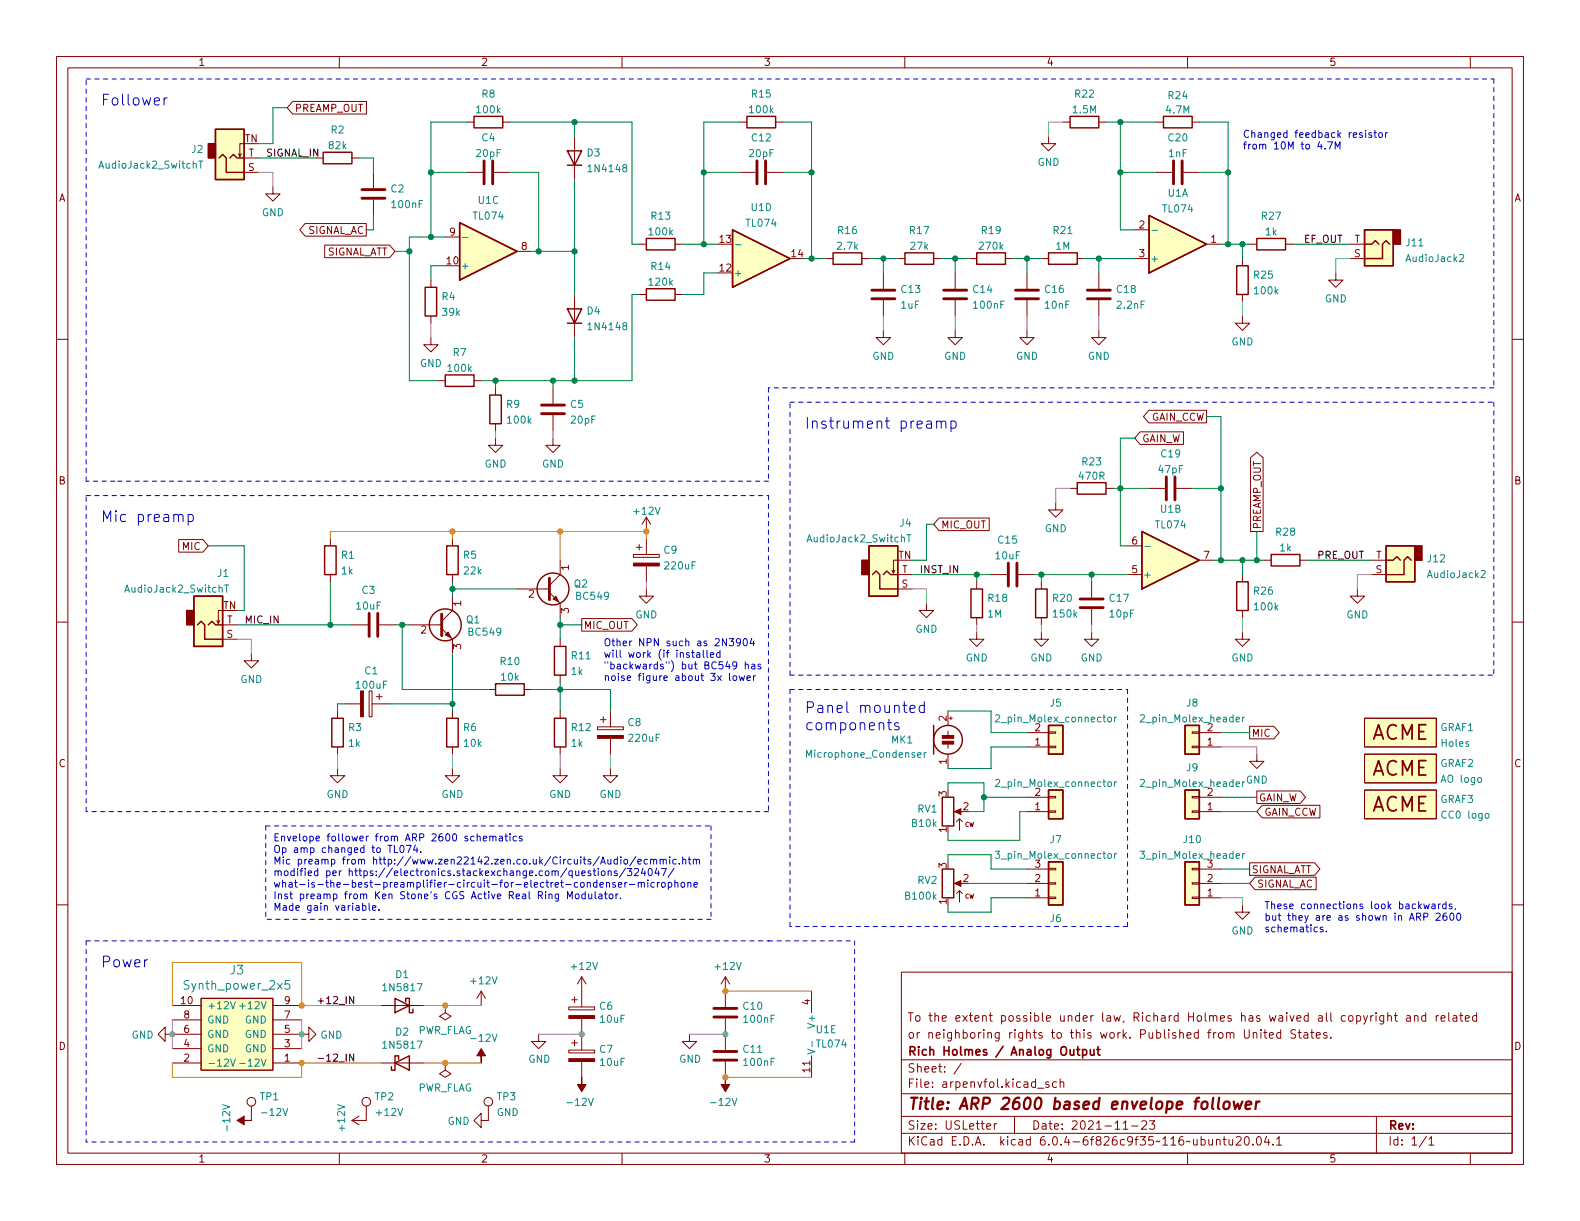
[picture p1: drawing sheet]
<svg xmlns="http://www.w3.org/2000/svg" width="279mm" height="216mm" viewBox="0 0 279 216" stroke-linecap="round" stroke-linejoin="round" font-family="sans-serif">
<defs><g id="words">
<g font-size="3.5" fill="#840000">
<text x="242.4" y="130.8">ACME</text>
<text x="242.4" y="137.2">ACME</text>
<text x="242.4" y="143.5">ACME</text>
</g>
<text font-size="2.8" fill="#840000" x="160.4" y="196.2">Title: ARP 2600 based envelope follower</text>
<g font-size="2.7" fill="#0000c2">
<text x="17.8" y="18.7">Follower</text>
<text x="142.2" y="75.8">Instrument preamp</text>
<text x="17.8" y="92.3">Mic preamp</text>
<text x="142.2" y="126.1">Panel mounted</text>
<text x="142.2" y="129.1">components</text>
<text x="17.8" y="171.1">Power</text>
</g>
<g font-size="2.1" fill="#008484">
<text x="40.7" y="172.3">J3</text>
<text x="32.9" y="175">Synth_power_2x5</text>
</g>
<g font-size="2.1" fill="#840000">
<text x="160.4" y="183.6">or neighboring rights to this work. Published from United States.</text>
<text x="160.4" y="180.6">To the extent possible under law, Richard Holmes has waived all copyright and related</text>
<text x="160.4" y="189.7">Sheet: /</text>
<text x="160.4" y="186.7">Rich Holmes / Analog Output</text>
<text x="160.4" y="192.4">File: arpenvfol.kicad_sch</text>
<text x="160.4" y="202.5">KiCad E.D.A. kicad 6.0.4-6f826c9f35~116~ubuntu20.04.1</text>
<text x="160.4" y="199.7">Size: USLetter</text>
<text x="182.4" y="199.7">Date: 2021-11-23</text>
<text x="245.4" y="199.7">Rev:</text>
<text x="245.4" y="202.5">Id: 1/1</text>
</g>
<g font-size="1.8" fill="#840000">
<text x="35" y="11.6">1</text>
<text x="85" y="11.6">2</text>
<text x="135" y="11.6">3</text>
<text x="185" y="11.6">4</text>
<text x="235" y="11.6">5</text>
<text x="52.1" y="19.8">PREAMP_OUT</text>
<text x="43.3" y="25.1">TN</text>
<text x="43.9" y="27.7">T</text>
<text x="10.3" y="35.6">A</text>
<text x="43.9" y="30.2">S</text>
<text x="267.7" y="35.6">A</text>
<text x="54.2" y="41.4">SIGNAL_AC</text>
<text x="79.5" y="41.7">9</text>
<text x="201.4" y="40.4">2</text>
<text x="57.5" y="45.2">SIGNAL_ATT</text>
<text x="79" y="46.7">10</text>
<text x="92.2" y="44.2">8</text>
<text x="127.3" y="42.9">13</text>
<text x="140" y="45.5">14</text>
<text x="201.4" y="45.5">3</text>
<text x="214.1" y="42.9">1</text>
<text x="239.4" y="45.5">S</text>
<text x="239.5" y="42.9">T</text>
<text x="127.3" y="48">12</text>
<text x="203.4" y="74.4">GAIN_CCW</text>
<text x="201.9" y="78.2">GAIN_W</text>
<text x="10.3" y="85.7">B</text>
<text x="267.7" y="85.7">B</text>
<text x="166.4" y="93.4">MIC_OUT</text>
<text x="223" y="93.7" transform="rotate(-90 223 93.7)">PREAMP_OUT</text>
<text x="32.3" y="97.2">MIC</text>
<text x="100.6" y="100.8" transform="rotate(-90 100.6 100.8)">1</text>
<text x="158.8" y="98.8">TN</text>
<text x="159.5" y="101.3">T</text>
<text x="200.2" y="101.3">5</text>
<text x="200.2" y="96.3">6</text>
<text x="212.9" y="98.8">7</text>
<text x="243.3" y="101.3">S</text>
<text x="243.3" y="98.8">T</text>
<text x="39.5" y="107.7">TN</text>
<text x="81.5" y="107.2" transform="rotate(-90 81.5 107.2)">1</text>
<text x="93.5" y="105.7">2</text>
<text x="159.4" y="103.9">S</text>
<text x="40.1" y="112.8">S</text>
<text x="40.1" y="110.2">T</text>
<text x="74.4" y="112">2</text>
<text x="100.6" y="108.4" transform="rotate(-90 100.6 108.4)">3</text>
<text x="103.2" y="111.2">MIC_OUT</text>
<text x="81.5" y="114.8" transform="rotate(-90 81.5 114.8)">3</text>
<text x="167.4" y="127.5" transform="rotate(-90 167.4 127.5)">2</text>
<text x="183" y="131.8">1</text>
<text x="183" y="129.3">2</text>
<text x="213.5" y="131.8">1</text>
<text x="213.5" y="129.3">2</text>
<text x="221.3" y="130.3">MIC</text>
<text x="10.3" y="135.6">C</text>
<text x="167.4" y="135.1" transform="rotate(-90 167.4 135.1)">1</text>
<text x="267.7" y="135.6">C</text>
<text x="167.4" y="140.8" transform="rotate(-90 167.4 140.8)">3</text>
<text x="170.3" y="143.3">2</text>
<text x="183" y="143.3">1</text>
<text x="183" y="140.7">2</text>
<text x="213.5" y="143.3">1</text>
<text x="213.5" y="140.7">2</text>
<text x="222.6" y="141.7">GAIN_W</text>
<text x="167.4" y="147.2" transform="rotate(-90 167.4 147.2)">1</text>
<text x="223.5" y="144.2">GAIN_CCW</text>
<text x="167.4" y="153.5" transform="rotate(-90 167.4 153.5)">3</text>
<text x="170.3" y="156">2</text>
<text x="183" y="156">2</text>
<text x="183" y="153.4">3</text>
<text x="213.5" y="156">2</text>
<text x="213.5" y="153.4">3</text>
<text x="221.3" y="154.4">SIGNAL_ATT</text>
<text x="167.4" y="159.9" transform="rotate(-90 167.4 159.9)">1</text>
<text x="183" y="158.5">1</text>
<text x="213.5" y="158.5">1</text>
<text x="222.2" y="156.9">SIGNAL_AC</text>
<text x="32" y="177.5">10</text>
<text x="50.3" y="177.5">9</text>
<text x="143.3" y="177.7" transform="rotate(-90 143.3 177.7)">4</text>
<text x="10.3" y="185.7">D</text>
<text x="32.5" y="185.2">4</text>
<text x="32.5" y="182.6">6</text>
<text x="32.5" y="180.1">8</text>
<text x="50.3" y="185.2">3</text>
<text x="50.3" y="182.6">5</text>
<text x="50.3" y="180.1">7</text>
<text x="267.7" y="185.7">D</text>
<text x="32.5" y="187.7">2</text>
<text x="50.3" y="187.7">1</text>
<text x="143.3" y="189.6" transform="rotate(-90 143.3 189.6)">11</text>
<text x="35" y="205.6">1</text>
<text x="85" y="205.6">2</text>
<text x="135" y="205.6">3</text>
<text x="185" y="205.6">4</text>
<text x="235" y="205.6">5</text>
</g>
<g font-size="1.8" fill="#008484">
<text x="85.2" y="17.2">R8</text>
<text x="133" y="17.2">R15</text>
<text x="190.1" y="17.2">R22</text>
<text x="206.7" y="17.5">R24</text>
<text x="58.6" y="23.6">R2</text>
<text x="84.4" y="20">100k</text>
<text x="132.7" y="20">100k</text>
<text x="189.8" y="20">1.5M</text>
<text x="206.3" y="20">4.7M</text>
<text x="17.8" y="29.8">AudioJack2_SwitchT</text>
<text x="33.9" y="27">J2</text>
<text x="58.2" y="26.4">82k</text>
<text x="84.3" y="27.8">20pF</text>
<text x="85.2" y="25">C4</text>
<text x="103.8" y="27.7">D3</text>
<text x="132.6" y="27.8">20pF</text>
<text x="133" y="25">C12</text>
<text x="183.5" y="29.3">GND</text>
<text x="206.7" y="25">C20</text>
<text x="206.7" y="27.8">1nF</text>
<text x="69.1" y="34">C2</text>
<text x="104.3" y="30.4">1N4148</text>
<text x="206.5" y="34.8">U1A</text>
<text x="46.3" y="38.2">GND</text>
<text x="69.4" y="36.8">100nF</text>
<text x="83.8" y="38.8">TL074</text>
<text x="84.6" y="36">U1C</text>
<text x="114.9" y="41.6">100k</text>
<text x="115.2" y="38.8">R13</text>
<text x="132.1" y="40.1">TL074</text>
<text x="132.9" y="37.3">U1D</text>
<text x="148.2" y="41.4">R16</text>
<text x="160.9" y="41.4">R17</text>
<text x="173.6" y="41.4">R19</text>
<text x="186.3" y="41.4">R21</text>
<text x="205.7" y="37.5">TL074</text>
<text x="223.2" y="38.8">R27</text>
<text x="223.8" y="41.6">1k</text>
<text x="81.4" y="47.6">+</text>
<text x="115.2" y="47.7">R14</text>
<text x="148.1" y="44.1">2.7k</text>
<text x="161.1" y="44.1">27k</text>
<text x="173.3" y="44.1">270k</text>
<text x="186.7" y="44.1">1M</text>
<text x="203.3" y="46.4">+</text>
<text x="248.7" y="43.5">J11</text>
<text x="248.8" y="46.3">AudioJack2</text>
<text x="78.2" y="53.1">R4</text>
<text x="114.9" y="50.5">120k</text>
<text x="129.7" y="48.9">+</text>
<text x="159.4" y="51.8">C13</text>
<text x="172.1" y="51.8">C14</text>
<text x="184.8" y="51.8">C16</text>
<text x="197.5" y="51.8">C18</text>
<text x="221.8" y="49.3">R25</text>
<text x="221.9" y="52">100k</text>
<text x="234.3" y="53.5">GND</text>
<text x="78.3" y="55.8">39k</text>
<text x="103.8" y="55.6">D4</text>
<text x="104.3" y="58.4">1N4148</text>
<text x="159.4" y="54.6">1uF</text>
<text x="172.3" y="54.6">100nF</text>
<text x="184.9" y="54.6">10nF</text>
<text x="197.6" y="54.6">2.2nF</text>
<text x="74.2" y="64.9">GND</text>
<text x="79.3" y="65.7">100k</text>
<text x="80.1" y="63">R7</text>
<text x="154.2" y="63.6">GND</text>
<text x="166.9" y="63.6">GND</text>
<text x="179.6" y="63.6">GND</text>
<text x="192.3" y="63.6">GND</text>
<text x="217.7" y="61.1">GND</text>
<text x="89.6" y="72.1">R9</text>
<text x="89.8" y="74.9">100k</text>
<text x="100.9" y="72.1">C5</text>
<text x="101.1" y="74.9">20pF</text>
<text x="85.7" y="82.7">GND</text>
<text x="95.8" y="82.7">GND</text>
<text x="191.4" y="82.3">R23</text>
<text x="204.9" y="83.6">47pF</text>
<text x="205.4" y="80.9">C19</text>
<text x="190.9" y="84.8">470R</text>
<text x="112.2" y="91">+12V</text>
<text x="143.1" y="95.9">AudioJack2_SwitchT</text>
<text x="159.1" y="93.1">J4</text>
<text x="184.7" y="94.1">GND</text>
<text x="204.5" y="93.4">TL074</text>
<text x="205.2" y="90.6">U1B</text>
<text x="225.7" y="94.7">R28</text>
<text x="38.5" y="102">J1</text>
<text x="60.4" y="98.8">R1</text>
<text x="60.4" y="101.6">1k</text>
<text x="82" y="98.8">R5</text>
<text x="82.1" y="101.6">22k</text>
<text x="117.4" y="97.9">C9</text>
<text x="117.7" y="100.7">220uF</text>
<text x="176.1" y="98.9">10uF</text>
<text x="176.6" y="96.1">C15</text>
<text x="226.3" y="97.5">1k</text>
<text x="252.5" y="99.4">J12</text>
<text x="22.4" y="104.8">AudioJack2_SwitchT</text>
<text x="63.1" y="107.8">10uF</text>
<text x="64" y="105">C3</text>
<text x="101.5" y="103.9">Q2</text>
<text x="102" y="106">BC549</text>
<text x="174.8" y="106.4">R18</text>
<text x="186.2" y="106.4">R20</text>
<text x="196.3" y="106.4">C17</text>
<text x="202.1" y="102.2">+</text>
<text x="221.8" y="105.1">R26</text>
<text x="221.9" y="107.9">100k</text>
<text x="252.6" y="102.2">AudioJack2</text>
<text x="82.5" y="110.2">Q1</text>
<text x="83" y="112.4">BC549</text>
<text x="112.3" y="109.3">GND</text>
<text x="161.9" y="111.9">GND</text>
<text x="174.7" y="109.2">1M</text>
<text x="186.4" y="109.2">150k</text>
<text x="196.3" y="109.2">10pF</text>
<text x="238.1" y="109.3">GND</text>
<text x="64.5" y="119.2">C1</text>
<text x="88.5" y="117.6">R10</text>
<text x="101.1" y="119.3">1k</text>
<text x="101.1" y="116.6">R11</text>
<text x="170.8" y="117">GND</text>
<text x="182.2" y="117">GND</text>
<text x="191.1" y="117">GND</text>
<text x="217.7" y="117">GND</text>
<text x="42.5" y="120.8">GND</text>
<text x="63.1" y="121.8">100uF</text>
<text x="88.7" y="120.3">10k</text>
<text x="185.7" y="124.9">J5</text>
<text x="209.8" y="124.9">J8</text>
<text x="61.7" y="129.3">R3</text>
<text x="82" y="129.3">R6</text>
<text x="101.1" y="129.3">R12</text>
<text x="111.1" y="128.4">C8</text>
<text x="111.3" y="131.2">220uF</text>
<text x="157.7" y="131.4">MK1</text>
<text x="176.6" y="127.7">2_pin_Molex_connector</text>
<text x="202.1" y="127.7">2_pin_Molex_header</text>
<text x="254.7" y="129.3">GRAF1</text>
<text x="61.7" y="132">1k</text>
<text x="82.1" y="132">10k</text>
<text x="101.1" y="132">1k</text>
<text x="143" y="134">Microphone_Condenser</text>
<text x="209.8" y="136.4">J9</text>
<text x="254.7" y="135.6">GRAF2</text>
<text x="254.9" y="132">Holes</text>
<text x="57.7" y="141.1">GND</text>
<text x="78" y="141.1">GND</text>
<text x="97.1" y="141.1">GND</text>
<text x="106" y="141.1">GND</text>
<text x="162.3" y="143.7">RV1</text>
<text x="176.6" y="139.1">2_pin_Molex_connector</text>
<text x="202.1" y="139.1">2_pin_Molex_header</text>
<text x="220.3" y="138.5">GND</text>
<text x="254.7" y="142">GRAF3</text>
<text x="255" y="138.4">AO logo</text>
<text x="161.3" y="146.2">B10k</text>
<text x="185.7" y="149.1">J7</text>
<text x="209.3" y="149.1">J10</text>
<text x="255.2" y="144.7">CC0 logo</text>
<text x="176.6" y="151.8">3_pin_Molex_connector</text>
<text x="202.1" y="151.8">3_pin_Molex_header</text>
<text x="160.2" y="159.1">B100k</text>
<text x="162.3" y="156.3">RV2</text>
<text x="185.7" y="163">J6</text>
<text x="217.7" y="165.2">GND</text>
<text x="70" y="172.9">D1</text>
<text x="101.2" y="171.5">+12V</text>
<text x="126.6" y="171.5">+12V</text>
<text x="36.6" y="178.4">+12V</text>
<text x="43.1" y="178.4">+12V</text>
<text x="68" y="175.3">1N5817</text>
<text x="83.4" y="174">+12V</text>
<text x="106.1" y="178.5">C6</text>
<text x="131.5" y="178.5">C10</text>
<text x="23.2" y="183.6">GND</text>
<text x="36.6" y="183.5">GND</text>
<text x="36.6" y="181">GND</text>
<text x="43.3" y="183.5">GND</text>
<text x="43.3" y="181">GND</text>
<text x="56.6" y="183.6">GND</text>
<text x="68" y="185.4">1N5817</text>
<text x="70" y="183.1">D2</text>
<text x="73.8" y="182.8">PWR_FLAG</text>
<text x="83.6" y="184.2">-12V</text>
<text x="106.2" y="180.8">10uF</text>
<text x="131.6" y="180.8">100nF</text>
<text x="144.1" y="181.4" transform="rotate(-90 144.1 181.4)">V+</text>
<text x="144.3" y="182.7">U1E</text>
<text x="144.5" y="185.2">TL074</text>
<text x="36.6" y="188.6">-12V</text>
<text x="36.6" y="186.1">GND</text>
<text x="43.3" y="186.1">GND</text>
<text x="43.5" y="188.6">-12V</text>
<text x="93.4" y="187.9">GND</text>
<text x="106.1" y="186.2">C7</text>
<text x="106.2" y="188.5">10uF</text>
<text x="120.1" y="187.9">GND</text>
<text x="131.5" y="186.2">C11</text>
<text x="131.6" y="188.5">100nF</text>
<text x="46" y="194.5">TP1</text>
<text x="46.6" y="197.3">-12V</text>
<text x="66.3" y="194.5">TP2</text>
<text x="66.7" y="197.3">+12V</text>
<text x="73.8" y="193">PWR_FLAG</text>
<text x="87.8" y="197.3">GND</text>
<text x="87.9" y="194.5">TP3</text>
<text x="100.6" y="195.5">-12V</text>
<text x="126" y="195.5">-12V</text>
<text x="40.7" y="199.6" transform="rotate(-90 40.7 199.6)">-12V</text>
<text x="61" y="199.8" transform="rotate(-90 61 199.8)">+12V</text>
<text x="79.1" y="198.9">GND</text>
</g>
<g font-size="1.8">
<text x="47" y="27.7">SIGNAL_IN</text>
<text x="230.5" y="42.9">EF_OUT</text>
<text x="162.6" y="101.3">INST_IN</text>
<text x="232.9" y="98.8">PRE_OUT</text>
<text x="43.2" y="110.2">MIC_IN</text>
<text x="55.9" y="177.5">+12_IN</text>
<text x="55.9" y="187.7">-12_IN</text>
</g>
<g font-size="1.8" fill="#0000c2">
<text x="219.7" y="24.4">Changed feedback resistor</text>
<text x="219.7" y="26.4">from 10M to 4.7M</text>
<text x="106.7" y="114.3">Other NPN such as 2N3904</text>
<text x="106.7" y="116.3">will work (if installed</text>
<text x="106.7" y="118.3">&quot;backwards&quot;) but BC549 has</text>
<text x="106.7" y="120.4">noise figure about 3x lower</text>
<text x="48.3" y="148.8">Envelope follower from ARP 2600 schematics</text>
<text x="48.3" y="150.8">Op amp changed to TL074.</text>
<text x="48.3" y="152.9">Mic preamp from http://www.zen22142.zen.co.uk/Circuits/Audio/ecmmic.htm</text>
<text x="48.3" y="154.9">modified per https://electronics.stackexchange.com/questions/324047/</text>
<text x="48.3" y="156.9">what-is-the-best-preamplifier-circuit-for-electret-condenser-microphone</text>
<text x="48.3" y="159">Inst preamp from Ken Stone's CGS Active Real Ring Modulator.</text>
<text x="48.3" y="161">Made gain variable.</text>
<text x="223.5" y="160.8">These connections look backwards,</text>
<text x="223.5" y="162.8">but they are as shown in ARP 2600</text>
<text x="223.5" y="164.8">schematics.</text>
</g>
<g font-size="1.1" fill="#840000">
<text x="170.6" y="146.2">CW</text>
<text x="170.6" y="158.9">CW</text>
</g>
</g></defs>
<g fill="none" stroke="#840000" stroke-width=".18">
<path d="M10 10h259.4v195.9h-259.4zM12 12h255.4v191.9h-255.4zM51.8 17.9h13v2.3h-13l-1-1.1zM60 10v2M110 10v2M160 10v2M210 10v2M260 10v2M42.7 27.2l-.3 .5M43.2 25.4h-.8v2.3l-.2-.5M43.2 30.5h2.5M43.2 27.9h2.5"/>
<path d="M48.3 33v1.3h1.2l-1.2 1.3-1.3-1.3h1.3M54 39.5h10.8v2.3h-10.8l-1-1.2zM55.9 27.9h1.2M62.2 27.9h1.3M66 30.5v2.8M66 35.3v2.8M82.5 21.6h1.3M82.5 30.5h2.8M87.4 30.5h2.8M88.9 21.6h1.3M101.6 24.1v7.7M130.8 21.6h1.3"/>
<path d="M130.8 30.5h2.8M135.6 30.5h2.8M137.2 21.6h1.2M185.4 24.1v1.3h1.3l-1.3 1.3-1.3-1.3h1.3M188 21.6h1.2M194.3 21.6h1.3M204.5 21.6h1.2M204.5 30.5h2.8M209.3 30.5h2.8M210.8 21.6h1.3M10 60h2M57.4 43.3h11.5l.9 1.2-.9 1.1h-11.5z"/>
<path d="M76.2 59.7v1.3h1.3l-1.3 1.2-1.3-1.2h1.3M76.2 49.5v1.3M76.2 55.9v1.3M78.7 41.9h2.6M91.4 44.5h2.6M101.6 52.1v7.6M113 43.2h1.3M113 52.1h1.3M119.4 43.2h1.2M119.4 52.1h1.2M146 45.7h1.3M152.4 45.7h1.3"/>
<path d="M156.2 58.4v1.3h1.3l-1.3 1.3-1.3-1.3h1.3M156.2 48.3v2.8M156.2 53.1v2.8M158.7 45.7h1.3M165.1 45.7h1.3M168.9 58.4v1.3h1.3l-1.3 1.3-1.3-1.3h1.3M168.9 48.3v2.8M168.9 53.1v2.8M171.4 45.7h1.3M177.8 45.7h1.3M181.6 58.4v1.3h1.3l-1.3 1.3-1.3-1.3h1.3M181.6 48.3v2.8"/>
<path d="M181.6 53.1v2.8M184.1 45.7h1.3M190.5 45.7h1.3M194.3 58.4v1.3h1.3l-1.3 1.3-1.3-1.3h1.3M194.3 48.3v2.8M194.3 53.1v2.8M200.7 45.7h2.5M200.7 40.6h2.5M213.4 43.2h2.5M219.7 55.9v1.3h1.3l-1.3 1.2-1.3-1.2h1.3M219.7 45.7v1.3M219.7 52.1v1.2"/>
<path d="M221 43.2h1.2M227.3 43.2h1.3M236.2 48.3v1.2h1.3l-1.3 1.3-1.3-1.3h1.3M238.8 45.7h2.5M238.8 43.2h2.5M267.4 60h2M77.5 67.3h1.2M83.8 67.3h1.3M87.6 77.5v1.2h1.3l-1.3 1.3-1.2-1.3h1.2M87.6 68.6v1.3M87.6 74.9v1.3M97.8 77.5v1.2h1.3l-1.3 1.3-1.3-1.3h1.3"/>
<path d="M97.8 68.6v2.8M97.8 73.4v2.8M201.6 76.4h7.7v2.2h-7.7l-.9-1.1zM203.2 72.5h10.2v2.3h-10.2l-1-1.1zM31.6 95.4h4.3l.9 1.1-.9 1.1h-4.3zM58.4 95.3v1.2M80 95.3v1.2M99.1 99.1v2.5l-1.9 1.9M112 98h4.6v.6h-4.6zM112.5 96.8h1M113 96.3v1M114.3 91.4v2.6"/>
<path d="M114.3 95.3v2.7M114.3 91.4l-.8 1.3M114.3 91.4l.8 1.3M158.7 99.1h-.7v2.2l-.3-.5M166.1 91.6h8.8v2.2h-8.8l-1-1.1zM186.7 88.9v1.3h1.3l-1.3 1.2-1.3-1.2h1.3M189.2 86.4h1.3M195.6 86.4h1.2M199.4 96.5h2.5M203.2 86.4h2.8M208 86.4h2.8M212.1 99.1h2.5"/>
<path d="M221.1 80.9l1.1-.9 1.2 .9v13.1h-2.3zM223.5 99.1h1.3M229.9 99.1h1.2M242.6 99.1h2.5M10 110h2M38.9 109.7l-.3 .5M39.4 108h-.8v2.2l-.2-.5M39.4 110.5h2.5M39.4 113h2.5M44.4 115.6v1.2h1.3l-1.3 1.3-1.2-1.3h1.2M58.4 101.6v1.3M62.2 110.5h2.8"/>
<path d="M67.1 110.5h2.7M72.4 110.5h5.7M78.1 111.1l1.9 1.9v2.6M80 101.6v1.3M80 105.4v2.6l-1.9 1.9M91.4 104.1h5.8M97.2 104.8l1.9 1.9v2.5M99.1 113v1.3M99.1 119.4v1.3M102.9 109.4h8.8l1 1.1-1 1.1h-8.8zM114.3 104.1v1.3h1.3l-1.3 1.3-1.3-1.3h1.3M114.3 100.1v2.8"/>
<path d="M158.2 100.8l-.2 .5M158.7 104.1h2.6M158.7 101.6h2.6M163.8 106.7v1.3h1.3l-1.3 1.2-1.2-1.2h1.2M172.7 111.8v1.2h1.3l-1.3 1.3-1.3-1.3h1.3M172.7 102.9v1.2M172.7 109.2v1.3M175.3 101.6h2.8M180.1 101.6h2.8M184.1 111.8v1.2h1.3l-1.3 1.3-1.2-1.3h1.2M184.1 102.9v1.2M184.1 109.2v1.3"/>
<path d="M193 111.8v1.2h1.3l-1.3 1.3-1.2-1.3h1.2M193 102.9v2.8M193 107.7v2.8M199.4 101.6h2.5M219.7 111.8v1.2h1.3l-1.3 1.3-1.3-1.3h1.3M219.7 101.6v1.3M219.7 108v1.2M240 104.1v1.3h1.3l-1.3 1.3-1.2-1.3h1.2M242.6 101.6h2.5M267.4 110h2M59.7 135.9v1.3h1.3l-1.3 1.2-1.3-1.2h1.3M59.7 125.7v1.3"/>
<path d="M59.7 132.1v1.3M61 124.5h2.8M65.3 122.2h.5v4.5h-.5zM65.8 124.5h2.8M66.5 123.2h1.1M67.1 122.7v1M80 135.9v1.3h1.3l-1.3 1.2-1.3-1.2h1.3M80 125.7v1.3M80 132.1v1.3M86.4 121.9h1.2M92.7 121.9h1.3M99.1 135.9v1.3h1.2l-1.2 1.2-1.3-1.2h1.3"/>
<path d="M99.1 125.7v1.3M99.1 132.1v1.3M105.7 128.5h4.5v.5h-4.5zM106.2 127.3h1M106.7 126.7v1.1M107.9 135.9v1.3h1.3l-1.3 1.2-1.2-1.2h1.2M107.9 125.7v2.8M107.9 130.6v2.8M167.6 125.7v2.6M167.6 129.3v.7M167.6 131.6v.7M167.6 133.4v2.5"/>
<path d="M167.9 127h.5M168.1 126.7v.6M181.6 132.1h3.8M181.6 129.5h3.8M185.4 129.4h1.3v.3h-1.3zM185.4 132h1.3v.2h-1.3zM210.8 129.4h1.3v.3h-1.3zM210.8 132h1.3v.2h-1.3zM212.1 132.1h3.8M212.1 129.5h3.8M221 128.4h4.3l.9 1.1-.9 1.2h-4.3zM222.2 133.4v1.2h1.3l-1.3 1.3-1.2-1.3h1.2"/>
<path d="M222.2 139.9h7.7l1 1.1-1 1.1h-7.7zM241.3 127h12.7v5.1h-12.7zM241.3 133.4h12.7v5h-12.7zM241.3 139.7h12.7v5.1h-12.7zM10 160h2M169.2 158l.5-.5 .5 .5M169.2 145.3l.5-.5 .5 .5M169.2 156.2h1M169.2 143.5h1M169.7 144.8v2M169.7 157.5v2M181.6 158.8h3.8"/>
<path d="M181.6 156.2h3.8M181.6 153.7h3.8M181.6 143.5h3.8M181.6 141h3.8M185.4 140.8h1.3v.3h-1.3zM185.4 143.4h1.3v.2h-1.3zM185.4 153.5h1.3v.3h-1.3zM185.4 156.1h1.3v.2h-1.3zM185.4 158.6h1.3v.3h-1.3zM210.8 153.5h1.3v.3h-1.3zM210.8 156.1h1.3v.2h-1.3zM210.8 158.6h1.3v.3h-1.3z"/>
<path d="M210.8 140.8h1.3v.3h-1.3zM210.8 143.4h1.3v.2h-1.3zM212.1 158.8h3.8M212.1 156.2h3.8M212.1 153.7h3.8M212.1 143.5h3.8M212.1 141h3.8M221 152.6h11.5l.9 1.1-.9 1.1h-11.5zM221.9 155.1h10.8v2.2h-10.8l-.9-1.1zM223.2 142.4h10.2v2.2h-10.2l-1-1.1zM267.4 160h2M30.5 177.8h5.1"/>
<path d="M35.6 176.5h12.7v12.7h-12.7zM48.3 177.8h5M67.3 177.8h7.6M78.7 177.8v1.3l-1 .6 1 .6 1.1-.6-1.1-.6M78.7 177.8h.1M85.1 175.3l-.8 1.2M85.1 175.3v2.5M85.1 175.3l.8 1.2M100.6 178.1h4.6v.5h-4.6zM101.1 176.8h1M101.6 176.3v1M102.9 172.7v5.4"/>
<path d="M102.9 172.7l-.8 1.3M102.9 172.7l.7 1.3M128.3 172.7l-.8 1.3M128.3 172.7v5.4M128.3 172.7l.7 1.3M143.5 175.3v3.8M159.4 171.9h108v32h-108zM219.7 160v1.3h1.3l-1.3 1.3-1.3-1.3h1.3M241.1 179.6l.4 1M241.8 179.6l-.5 1.3-.2 .2M242.4 179.6v1M242.8 179.6h-.3l-.1 .3"/>
<path d="M243.3 179.1v.1M243.3 179.6v1M244.7 179.6v1.2l-.3 .3-.4-.1M244.7 179.6h-.4l-.3 .3v.4l.1 .2h.6M245.4 179.7l.2-.1h.4v1M245.4 179.1v1.5M246.5 179.6h.6M246.8 179.1v1.3l.3 .2M248.8 179.6h.5l.1 1M249.4 179.9l-.5 .1a.29 .29 0 0 0-.2 .3 .29 .29 0 0 0 .2 .3l.5-.1M250.1 179.7l.2-.1h.4l.1 1M250.1 179.6v1"/>
<path d="M252.1 179.6h-.4l-.3 .3v.4l.1 .2h.6M252.1 179.1v1.5M254 179.6v1M254.4 179.6h-.3l-.1 .3M256.2 179.1v1.3l.2 .2M257 179.6h.5l.1 1M257.6 179.9l-.5 .1a.29 .29 0 0 0-.2 .3 .29 .29 0 0 0 .2 .3l.5-.1M258.1 179.6h.6M258.3 179.1v1.3l.4 .2M261.1 179.6h-.4l-.3 .3v.4l.1 .2h.6M261.1 179.1v1.5M29.2 182.9v-1.3l-1.3 1.3 1.3 1.3v-1.3h6.4"/>
<path d="M30.5 188h5.1M30.5 185.4h5.1M30.5 180.3h5.1M44.4 195.6v2.5M48.3 182.9h6.3v1.3l1.3-1.3-1.3-1.3v1.3M48.3 188h5M48.3 185.4h5M48.3 180.3h5M62.2 198.1l1.3 .8M63.5 197.4l-1.3 .7M64.8 195.6v2.5h-2.6M67.3 188h7.6"/>
<path d="M78.7 188v1.2l-1 .7 1 .6 1.1-.6-1.1-.7M78.7 188h.1M86.4 195.6v2.5h-1.3v1.3l-1.3-1.3 1.3-1.2v1.2M95.2 182.9v1.3h1.3l-1.3 1.2-1.2-1.2h1.2M100.6 185.7h4.6v.5h-4.6zM101.1 184.4h1M101.6 183.9v1M102.9 180.1v5.6M102.9 187.7v2.8M121.9 182.9v1.3h1.3l-1.3 1.2-1.3-1.2h1.3M128.3 180.1v5.6M128.3 187.7v2.8"/>
<path d="M143.5 186.7v3.8M159.4 197.4h108M159.4 193.4h108M159.4 187.4h108M170 188l-1.3 1.9M174.5 199.2l.7-.2-.1-.3h-.4l-.2 .2v.7h.6M175.8 198.7v1M176.3 198.7h-.3l-.2 .3M179.4 197.4v3M183.5 192.4h1.1M185.5 191.4l-.4-.1-.2 .2 .1 .2 .5 .2v.3h-.6M186.8 191.4l-.4-.1-.3 .3v.4l.2 .2h.5"/>
<path d="M187.5 191.4l.2-.1 .3 .1 .1 .9M187.5 190.8v1.5M198.6 199.7h.9M200.1 199.1h1.2M201.9 198.3l.6-.1 .2 .1 .1 .3-1 1.1h1M203.3 198.2h.9l-.5 .5 .4 .2v.6l-.2 .2h-.4l-.2-.2M220 182.1v1.2l.3 .3 .5-.1 .1-.2v-1.2M221.6 182.7l.2-.1h.4l.1 1M221.6 182.6v1M223 182.1v.1M223 182.6v1M223.5 182.6h.5"/>
<path d="M223.7 182.1v1.3l.3 .2M224.5 183.1l.7-.2-.1-.3h-.4l-.2 .2v.7h.6M226.5 182.6h-.5l-.2 .3v.4l.1 .2h.6M226.5 182.1v1.5M229.1 182.2l-.6-.1-.2 .3 .1 .3 .6 .3v.4l-.2 .2-.5-.1M229.5 182.6h.6M229.8 182.1v1.3l.3 .2M230.6 182.6h.6l.1 1M231.3 182.9l-.5 .1a.29 .29 0 0 0-.3 .3 .29 .29 0 0 0 .3 .3l.5-.1M231.8 182.6h.5M232 182.1v1.3l.3 .2M232.8 183.1l.7-.2-.1-.3h-.4l-.2 .2v.7h.6"/>
<path d="M234.6 182.6h-.3l-.3 .2 .1 .2 .5 .2v.3h-.6M235.3 183.4v.2M243.4 197.4v6.5M254.8 180.1l.7-.2v-.3h-.5l-.2 .2 .1 .7h.6M259.1 180.1l.7-.2v-.3h-.5l-.2 .2 .1 .7h.6M60 203.9v2M110 203.9v2M159.4 200.4h108M160 203.9v2M210 203.9v2M215.1 201.6l.2-.1h.4l.1 1M215.1 201.5v1"/>
<path d="M216.3 201.5h.5M216.5 201v1.3l.3 .2M217.3 201.5l.1 .9 .4 .1 .2-.2M218 201.5v1M218.6 201.1l.6-.1 .2 .1 .1 .3-1 1.1h1M220.2 201.1l.2-.1a.81 .81 0 0 1 .6 .6 .81 .81 0 0 1-.3 .8l-.2 .1a.81 .81 0 0 1-.3-1.4zM221.5 202.3v.2M222.4 201h.1a.81 .81 0 0 1 .6 .6 .81 .81 0 0 1-.3 .8l-.1 .1a.81 .81 0 0 1-.6-.6 .81 .81 0 0 1 .3-.9zM224 200.9l-.4 1.1h.9M224.3 201.5v1M225.1 202.3v.2M225.8 201.4l.4-.4v1.5"/>
<path d="M225.8 202.5h.8M252.3 200.9l-1.3 1.9M252.7 201.4l.4-.4v1.5M252.7 202.5h.8M260 203.9v2"/>
<circle cx="44.4" cy="194.8" r=".76"/>
<circle cx="64.8" cy="194.8" r=".76"/>
<circle cx="86.4" cy="194.8" r=".76"/>
</g>
<path d="M215.6 194.1l-.2 1.7 .2 .3M216.5 195a.52 .52 0 0 1 .6-.2 .52 .52 0 0 1 .4 .4l-.1 .5a.55 .55 0 0 1-.5 .4 .55 .55 0 0 1-.6-.4zM218.2 194.8l.2 1.3 .5-.9 .2 .9 .6-1.3M220.3 195.4l1-.2-.1-.3-.6-.1-.3 .3v.9l.2 .1 .6-.1M222.2 194.8l-.2 1.3M222.7 194.8l-.3 .1-.3 .3" fill="none" stroke="#840000" stroke-width=".4"/>
<path d="M190.4 185.6h.6M190.6 185.1v1.3l.4 .2M191.5 185.7l.4-.1 .3 .3v.4l-.2 .2h-.5M191.5 185.6v1.5M192.8 185.6l.1 .9 .3 .1 .3-.2M193.5 185.6v1M194 185.6h.5M194.2 185.1v1.3l.3 .2" fill="none" stroke="#840000" stroke-width=".3"/>
<g fill="none" stroke="#840000" stroke-width=".51">
<path d="M64 35.1h4.1M64 33.5h4.1M85.6 28.4v4.1M87.1 28.4v4.1M133.9 28.4v4.1M135.4 28.4v4.1M207.5 28.4v4.1M209 28.4v4.1M154.2 52.8h4M154.2 51.3h4M166.9 52.8h4M166.9 51.3h4"/>
<path d="M179.6 52.8h4M179.6 51.3h4M192.3 52.8h4M192.3 51.3h4M95.8 73.2h4M95.8 71.6h4M178.3 99.6v4M179.8 99.6v4M206.2 84.3v4.1M207.8 84.3v4.1M65.3 108.5v4M66.8 108.5v4"/>
<path d="M78.1 108.6v3.8M97.2 102.2v3.8M191 107.4h4.1M191 105.9h4.1M126.2 179.8h4.1M126.2 178.3h4.1M126.2 187.5h4.1M126.2 185.9h4.1"/>
</g>
<g fill="none" stroke="#840000" stroke-width=".25">
<path d="M38.1 22.9h5.1v8.9h-5.1zM38.7 27.9l.7-.6 .6 .6v2.6h3.2M40.6 27.9l.7-.6 .6 .6h1.3M57.1 26.9h5.1v2.1h-5.1zM81.3 39.4l10.1 5.1-10.1 5zM83.8 20.6h5.1v2h-5.1zM100.3 26.7h2.6l-1.3 2.5zM100.3 29.2h2.6M132.1 20.6h5.1v2h-5.1zM189.2 20.6h5.1v2h-5.1zM203.2 38.1l10.2 5.1-10.2 5.1zM205.7 20.6h5.1v2h-5.1z"/>
<path d="M75.2 50.8h2v5.1h-2zM100.3 54.6h2.6l-1.3 2.6zM100.3 57.2h2.6M114.3 51.1h5.1v2h-5.1zM114.3 42.2h5.1v2h-5.1zM129.5 40.6l10.2 5.1-10.2 5.1zM147.3 44.7h5.1v2h-5.1zM160 44.7h5.1v2h-5.1zM172.7 44.7h5.1v2h-5.1zM185.4 44.7h5.1v2h-5.1zM218.7 47h2v5.1h-2zM222.2 42.2h5.1v2h-5.1z"/>
<path d="M241.3 40.6h5.1v6.4h-5.1zM241.3 43.2h1.3l.6-.7 .6 .7M245.7 43.2l-.6-.7-.6 .7v2.5h-3.2M78.7 66.3h5.1v2h-5.1zM86.6 69.9h2v5h-2zM57.4 96.5h2v5.1h-2zM79 96.5h2v5.1h-2zM153.7 96.5h5v8.9h-5zM190.5 85.3h5.1v2.1h-5.1zM201.9 94l10.2 5.1-10.2 5zM224.8 98h5.1v2.1h-5.1zM245.1 96.5h5.1v6.4h-5.1z"/>
<path d="M245.1 99.1h1.3l.6-.7 .6 .7M249.6 99.1l-.7-.7-.6 .7v2.5h-3.2M34.3 105.4h5.1v8.9h-5.1zM34.9 110.5l.7-.6 .6 .6v2.5h3.2M36.8 110.5l.7-.6 .6 .6h1.3M98 114.3h2.1v5.1h-2.1zM154.3 101.6l.6-.6 .7 .6v2.5h3.1M156.2 101.6l.6-.6 .7 .6h1.2M171.7 104.1h2v5.1h-2zM183.1 104.1h2.1v5.1h-2.1zM218.7 102.9h2v5.1h-2zM58.7 127h2v5.1h-2z"/>
<path d="M79 127h2v5.1h-2zM87.6 120.9h5.1v2h-5.1zM98 127h2.1v5.1h-2.1zM165.1 128.3v5.1M185.4 128.3h2.6v5.1h-2.6zM185.4 139.7h2.6v5.1h-2.6zM209.5 139.7h2.6v5.1h-2.6zM209.5 128.3h2.6v5.1h-2.6zM166.6 153.7h2.1v5.1h-2.1zM166.6 141h2.1v5.1h-2.1zM185.4 152.4h2.6v7.6h-2.6zM209.5 152.4h2.6v7.6h-2.6z"/>
<path d="M69.8 176.5l2.6 1.3-2.6 1.3zM71.8 177.2v-.7h.6v2.6h.6v-.7M69.8 188l2.6-1.3v2.5zM70.5 187.3v-.6h-.7v2.5h-.6v-.6"/>
<circle cx="78.7" cy="110.5" r="2.82"/>
<circle cx="97.8" cy="104.1" r="2.82"/>
<circle cx="167.6" cy="130.8" r="2.54"/>
</g>
<g fill="#840000" stroke="#840000" stroke-width=".18">
<path d="M97.8 105.9l.5-.5 .5 1z"/>
<path d="M166.6 131.1h2.1v.5h-2.1z"/>
<path d="M166.6 130h2.1v.6h-2.1z"/>
<path d="M63.8 122.2h.5v4.5h-.5z"/>
<path d="M78.7 112.3l.5-.5 .6 1z"/>
<path d="M168.8 156.2l1.1-.5v1z"/>
<path d="M168.8 143.5l1.1-.5v1z"/>
<path d="M112 99.6h4.6v.5h-4.6z"/>
<path d="M85.1 185.4l.8 1.3h-.8v1.3v-1.3h-.8z"/>
<path d="M105.7 130h4.5v.6h-4.5z"/>
<path d="M41.9 198.1l1.3-.7v.7h1.2h-1.2v.8z"/>
<path d="M100.6 187.2h4.6v.5h-4.6z"/>
<path d="M102.9 190.5v1.3h.7l-.7 1.2-.8-1.2h.8z"/>
<path d="M100.6 179.6h4.6v.5h-4.6z"/>
<path d="M128.3 190.5v1.3h.7l-.7 1.2-.8-1.2h.8z"/>
</g>
<g fill="#ffffc2" stroke="#ffffc2" stroke-width=".18">
<path d="M34.3 105.4h5.1v8.9h-5.1z"/>
<path d="M185.4 128.3h2.6v5.1h-2.6z"/>
<path d="M209.5 152.4h2.6v7.6h-2.6z"/>
<path d="M241.3 127h12.7v5.1h-12.7z"/>
<path d="M241.3 133.4h12.7v5h-12.7z"/>
<path d="M241.3 139.7h12.7v5.1h-12.7z"/>
<path d="M245.1 96.5h5.1v6.4h-5.1z"/>
<path d="M153.7 96.5h5v8.9h-5z"/>
<path d="M201.9 94l10.2 5.1-10.2 5z"/>
<path d="M209.5 139.7h2.6v5.1h-2.6z"/>
<path d="M241.3 40.6h5.1v6.4h-5.1z"/>
<path d="M129.5 40.6l10.2 5.1-10.2 5.1z"/>
<path d="M209.5 128.3h2.6v5.1h-2.6z"/>
<path d="M185.4 139.7h2.6v5.1h-2.6z"/>
<path d="M185.4 152.4h2.6v7.6h-2.6z"/>
<path d="M203.2 38.1l10.2 5.1-10.2 5.1z"/>
<path d="M35.6 176.5h12.7v12.7h-12.7z"/>
<path d="M81.3 39.4l10.1 5.1-10.1 5z"/>
<path d="M38.1 22.9h5.1v8.9h-5.1z"/>
</g>
<g fill="#840000" stroke="#840000" stroke-width=".25">
<path d="M33 108h1.3v2.5h-1.3z"/>
<path d="M250.2 96.5h1.3v2.6h-1.3z"/>
<path d="M152.4 99.1h1.3v2.5h-1.3z"/>
<path d="M246.4 40.6h1.2v2.6h-1.2z"/>
<path d="M36.8 25.4h1.3v2.5h-1.3z"/>
</g>
<g fill="none" stroke="#008484" stroke-width=".18">
<path d="M35.1 28.5h.8M35.5 28.5v1.2M81.8 42h1M130 43.3h1M203.7 40.7h1M258.1 45.1l.5-.1 .2 .3-.8 1h.8M160.4 94.6h.7M160.7 94.6v1.2M202.4 96.6h1M39.7 103.4h.7M40.1 103.4v1.3M261.9 101l.5-.1 .2 .3-.7 .9h.7"/>
<path d="M162.3 133.5l.6-.1-.1-.3h-.3l-.2 .2v.6h.5M163.4 133.1v.8M163.8 133.1l-.4 .2M176 126.5l.5-.1 .3 .3-.8 1h.8M176 137.9l.5-.1 .3 .4-.8 .9h.8M195.9 126.9l.2-.1 .4 .1v.5l-.1 .2-.3 .1-.2-.2zM195.9 138.4l.2-.2 .4 .2v.4l-.1 .2-.3 .1-.2-.1zM197.1 126.8v.9M197.1 138.2v.9M197.5 126.8l-.4 .2M197.5 138.2l-.4 .3M219.7 126.8v.9"/>
<path d="M219.7 138.2v.9M220.1 138.2l-.4 .3M220.1 126.8l-.4 .2M176 150.5h.8l-.5 .5 .4 .1v.6l-.2 .1-.5-.1M195.9 151.1l.2-.2 .4 .2v.4l-.1 .2-.3 .1-.2-.1zM197.1 150.9v.9M197.5 150.9l-.4 .3M219.7 150.9v.9M220.1 150.9l-.4 .3M262.7 144l.2-.2 .3 .2 .1 .4-.1 .2-.3 .1-.2-.1zM40.8 177.1l.4 1.3 .4-1.3M42.4 177.9h1"/>
<path d="M51.2 173.4h-.7l-.1 .7 .2-.1h.5l.2 .3-.1 .5-.2 .1-.6-.1M40.8 187.3l.4 1.2 .4-1.2M42.4 188.1h1M142.8 185.5l1.3 .4-1.3 .5M143.6 184.1v1"/>
</g>
<path d="M62.5 176.2v1.3l-.7-1.3v1.3M62.5 186.4v1.2l-.7-1.2v1.2" fill="none" stroke="#000" stroke-width=".18"/>
<g fill="none" stroke="#0000c2" stroke-width=".18">
<path d="M29 17.3v1.3M29.6 17.3l-.4 .1-.2 .3M234.3 26.2v.1M234.8 25.1h.8l-.5 1.2M236.1 26.3v-1.2l.4 .9 .5-.9v1.2M241.5 23v.2M241.5 23.5v.8M242.5 23.5h-.3l-.2 .1 .1 .2 .4 .1v.3h-.5M242.9 23.5h.5M243.1 23v1.1l.3 .2M243.9 23.5h.3l.3 .2v.4l-.3 .2-.3-.1-.1-.1zM245 23.5v.8"/>
<path d="M245.4 23.5l-.4 .2M165.6 74.6a.47 .47 0 0 1 .8 .1v1M165.6 74.4v1.3M166.4 74.7l.3-.3 .5 .1 .1 1.2M168.2 74.5l.5-.1 .4 .4v.6l-.2 .2-.2 .1-.5-.1M168.2 74.4v2M33.3 91h.5l.4 .3v.6l-.2 .2-.2 .1-.5-.1M33.3 91v1.9M123.2 115.5h.5l.1 .7M123.8 115.7l-.5 .1-.2 .1 .2 .3h.5M124.4 115v1.1l.1 .1M125 115v1.1l.2 .1"/>
<path d="M125.6 115.8l.6-.1v-.2l-.4-.1-.2 .2 .1 .6h.5M127.3 115.5l-.3-.1-.3 .2 .1 .6h.5M127.3 115v1.2M129 112.9h.7l-.4 .5 .4 .1v.6l-.2 .1-.5-.1M129 119.1v1l.2 .2M129.7 119.5h.3l.3 .2v.4l-.3 .2h-.3l-.1-.2zM130.3 117.6l-.3 .2h-.2l-.2-.2 .1-.5 .3-.1 .2 .1a.84 .84 0 0 1-.3 1.2h-.2M130.7 119.5l.2 .8 .3-.6 .2 .6 .3-.8M130.9 113.5l-.2 .2h-.2l-.3-.2 .1-.5 .4-.1 .2 .1a.84 .84 0 0 1-.3 1.2h-.3M131.6 113l.1-.1a.68 .68 0 0 1 .5 .7 .68 .68 0 0 1-.5 .6 .84 .84 0 0 1-.1-1.2zM131.8 117.6l.2-.2 .3 .1v.8M131.8 117v1.3"/>
<path d="M132.1 119.9l.6-.1-.1-.3h-.3l-.2 .2 .1 .6h.4M132.9 112.9l-.3 .9h.8M132.9 117.5h.5l.1 .8M133.2 113.3v.9M133.2 119.5v.8M133.5 117.7l-.4 .1-.2 .2 .2 .3 .4-.1M133.6 119.5l-.4 .2M134.5 117.5l-.3-.1-.2 .2 .1 .2 .4 .1v.3h-.5M156.9 127.8h.7M157.2 127.2v1.6l.1 .2 .3 .1M158.9 127.9l-.4-.1-.3 .3 .1 .2 .6 .2 .1 .2-.1 .3-.2 .1-.5-.1M160.9 125.4l.9-.2-.1-.4-.5-.1-.3 .3 .1 .9 .2 .1 .5-.1"/>
<path d="M163.5 124.8l-.6-.1-.4 .4v.5l.2 .3 .2 .1 .6-.1M163.5 124.1v1.9M65.3 159.7v1.1l.2 .2M69.7 149.5v1.2h.6M70.8 149.6l.2-.1a.68 .68 0 0 1 .5 .6 .68 .68 0 0 1-.5 .6l-.2-.1-.1-.3zM71.9 149.5h.8l-.5 1.2M73.4 149.4l-.3 .9h.8M73.7 149.9v.8M74.4 150.6v.1M84.4 148l.2-.1h.3v.8M85.5 148.3l.6-.1-.1-.3h-.3l-.2 .1v.6h.5M86.6 148l.2-.1h.3l.1 .8"/>
<path d="M86.6 147.9v.8M87.2 148l.1-.1h.3l.1 .8M88.3 147.9h.5l.1 .8M88.9 148.2h-.5l-.1 .2 .1 .3 .5-.1M89.3 147.9h.5M89.5 147.4v1.1l.3 .2M90.2 147.4v.2M90.2 147.9v.8M91.3 147.9h-.3l-.3 .2 .2 .5h.4M92.3 147.9h-.3l-.2 .1 .1 .2 .4 .1v.3h-.5M100.3 158.9v-1.2l.5 .9 .4-.9v1.2M101.9 158.1h.3l.2 .2v.4l-.2 .2h-.3l-.2-.2z"/>
<path d="M103.5 158.1h-.4l-.2 .2 .1 .6h.5M103.5 157.7v1.2M103.9 156.2l.1-.2 .3 .1 .1 .8M104.1 158.1l.1 .8h.3l.1-.1M104.5 154h-.3l-.2 .2v.2l.5 .1v.3h-.5M104.6 158.1v.8M104.9 154h.5M105.1 153.6v1.1l.3 .1M105.2 157.7v1l.2 .2M105.5 156.1l-.3-.1-.3 .3 .2 .5h.4M105.5 155.6v1.3M105.8 154v.8"/>
<path d="M105.9 158.1h.5l.1 .8M106.1 156.5l.6-.2-.1-.2-.3-.1-.2 .2 .1 .6h.4M106.5 154h.3l.2 .2v.4l-.2 .2h-.3l-.2-.2zM106.5 158.4h-.5l-.2 .2 .2 .3h.5M106.9 158.1h.5M107.1 157.7v1l.3 .2M107.2 156.2l.2-.2 .3 .1 .1 .8M107.2 156v.9M107.5 154.1l.2-.1h.3l.1 .8M107.5 154v.8M107.8 158.1h.3l.3 .2v.4l-.3 .2h-.3l-.1-.2zM108.8 156.1l-.3-.1-.2 .2 .1 .2 .4 .1v.3h-.5"/>
<path d="M108.9 158.1v.8M109.1 154h-.3l-.2 .2 .1 .2 .4 .1v.3h-.5M109.2 152l-.4-.1-.2 .3 .1 .5h.5M109.2 151.5v1.3M109.3 158.1l-.4 .2M109.4 156.5l.6-.2-.1-.2-.4-.1-.1 .2v.6h.5M109.7 158.8v.1M109.8 151.5v.1M109.8 151.9v.9M110.4 152l.3-.1 .3 .3v.3l-.3 .3-.3-.1-.1-.2zM110.5 156v.9M110.6 153.5l-1.1 1.6"/>
<path d="M110.9 156l-.4 .3M110.9 153.6h.8l-.4 .4 .4 .2v.5l-.2 .1-.6-.1M111.3 156.4h1M112.2 153.7l.5-.1 .2 .3-.8 .9h.8M112.4 151.5l-1 1.6M112.8 152.4l.6-.2-.1-.2-.3-.1-.2 .2 .1 .6h.4M112.9 156.2l.1-.2 .3 .1 .1 .8M112.9 156v.9M113.4 156.2l.2-.2 .3 .1 .1 .8M113.7 153.5l-.3 .9h.8M114 154v.8M114.5 152l-.4-.1-.2 .3 .1 .5h.5"/>
<path d="M114.6 155.6v.1M114.6 156v.9M114.7 153.7l.2-.1a.68 .68 0 0 1 .5 .6 .68 .68 0 0 1-.5 .6l-.2-.1-.1-.3zM115 152.1l.2-.2 .3 .1 .1 .8M115 151.9v.9M115.6 152.1l.2-.2 .3 .1v.8M115.7 156.1l-.4-.1-.2 .3 .1 .5h.5M116.1 153.5l-.3 .9h.8M116.3 156v.9M116.4 154v.8M116.6 156l-.3 .3M116.7 152.1l.2-.2 .3 .1 .1 .8"/>
<path d="M116.7 151.9v.9M117 153.6h.8l-.5 1.2M117.1 156.1l.3-.1 .2 .3v.3l-.2 .3-.3-.1-.1-.2zM117.3 152.1l.2-.2 .3 .1v.8M118.2 156.1l.3-.1 .3 .3-.1 .5h-.5M118.2 156v1.3M118.4 151.5v.1M118.4 151.9v.9M119.2 153.5l-1.1 1.6M119.3 156.2l.2-.2 .3 .1 .1 .8M119.3 155.6v1.3M119.6 152l-.4-.1-.2 .3 .1 .5h.5"/>
<path d="M120.1 152.7v.1M120.5 156.1l.3-.1 .3 .3v.3l-.3 .3-.3-.1-.1-.2zM120.7 152.1l.2-.2 .3 .1 .1 .8M120.7 151.5v1.3M121.6 156.2l.2-.2 .3 .1 .1 .8M121.6 156v.9M121.7 151.9h.5M121.9 151.5v1.1l.3 .2M122.6 152.1l.2-.2 .3 .1v.8M122.6 151.9v.9M122.7 156.5l.6-.2v-.2l-.4-.1-.2 .2 .1 .6h.5M123.1 152.1l.2-.2 .3 .1 .1 .8"/>
<path d="M251.8 159.8l.2 .9 .3-.6 .2 .6 .2-.9M253.2 159.9h.5l.1 .8M254.4 159.8v.9M254.7 159.8l-.3 .3M255.7 159.9l-.4-.1-.2 .3 .1 .5h.5M255.7 159.4v1.3M256.7 159.9l-.3-.1-.1 .2v.2l.4 .1v.3h-.4M64.1 160.2l.4-.1 .2 .3-.1 .5h-.5M65.9 160.5l.6-.1-.1-.2-.3-.1-.2 .2v.6h.5M67 160.8v.2M233.9 164l-.3-.1-.1 .2v.2l.4 .1v.3h-.4M234.5 164.7v.1"/>
<path d="M251.8 162.1h.6l.1-.2-.1-.3-.6-.1v1.2M253.8 160.1l-.4 .1-.2 .2 .2 .3 .4-.1M254 161.6l.4-.1 .3 .3-.8 .9h.8M255.8 161.5h-.4a.86 .86 0 0 0 0 1.2l.4-.1 .1-.4-.3-.3-.3 .1-.1 .2M256.5 161.6l.2-.1a.68 .68 0 0 1 .4 .6 .68 .68 0 0 1-.4 .6l-.2-.1-.1-.3zM257.4 160.6l-.1 .3M257.8 161.5h.1a.68 .68 0 0 1 .4 .6 .68 .68 0 0 1-.4 .6 .85 .85 0 0 1-.1-1.2z"/>
</g>
<g fill="none" stroke="#0000c2" stroke-width=".18" stroke-dasharray=".8 .8">
<path d="M15.2 14h249M264.2 14v54.6M135.9 68.6v16.5M139.7 71.1h124.5M264.2 71.1v48.3M264.2 68.6h-128.3M15.2 87.6h120.7M15.2 85.1v-71.1M20.3 85.1h-5.1M135.9 85.1h-115.6M135.9 87.6v55.9M139.7 119.4v-48.3"/>
<path d="M139.7 119.4h124.5M139.7 121.9h59.7M199.4 121.9v41.9M15.2 143.5v-55.9M47 146.1v16.5M47 146.1h78.7M125.7 146.1v16.5M135.9 143.5h-120.7M15.2 166.4v35.5M15.2 166.4h120.7M125.7 162.6h-78.7M135.9 166.4h.1"/>
<path d="M135.9 166.4h15.2M139.7 163.8v-41.9M151.1 166.4v35.5M199.4 163.8h-59.7M151.1 201.9h-135.9"/>
</g>
<g fill="none" stroke="#008400" stroke-width=".18">
<path d="M50.8 19.1h-2.5v6.3h-2.6M45.7 27.9h10.2M63.5 27.9h2.5v2.6M66 38.1v2.5h-1.2M76.2 30.5h6.3M82.5 21.6h-6.3v20.3M90.2 21.6h21.6v21.6h1.2M90.2 30.5h5v14M101.6 21.6v2.5M101.6 31.8v20.3M124.5 30.5h6.3M130.8 21.6h-6.3v21.6"/>
<path d="M138.4 21.6h5.1v24.1M138.4 30.5h5.1M195.6 21.6h8.9M198.1 21.6v19h2.6M198.1 30.5h6.4M212.1 21.6h5.1v21.6M212.1 30.5h5.1M69.8 44.5h2.6M78.7 41.9h-6.3v25.4h5.1M78.7 47h-2.5v2.5M94 44.5h7.6M101.6 59.7v7.6"/>
<path d="M113 52.1h-1.2v15.2h-26.7M120.6 43.2h6.4M127 48.3h-2.5v3.8h-3.9M142.2 45.7h3.8M153.7 45.7h5M156.2 45.7v2.6M166.4 45.7h5M168.9 45.7v2.6M179.1 45.7h5M181.6 45.7v2.6M191.8 45.7h8.9M194.3 45.7v2.6"/>
<path d="M215.9 43.2h5.1M219.7 43.2v2.5M228.6 43.2h10.2M87.6 67.3v1.3M97.8 67.3v1.3M200.7 77.5h-2.6v19h1.3M213.4 73.7h2.5v25.4M36.8 96.5h6.4v11.5h-1.3M165.1 92.7h-1.3v6.4h-2.5M196.8 86.4h6.4M210.8 86.4h5.1M214.6 99.1h8.9"/>
<path d="M219.7 99.1v2.5M222.2 94v5.1M231.1 99.1h11.5M41.9 110.5h20.3M58.4 102.9v7.6M69.8 110.5h2.6M71.1 110.5v11.4h15.3M80 102.9v2.5M80 115.6v10.1M80 104.1h11.4M99.1 109.2v3.8M99.1 110.5h3.8"/>
<path d="M161.3 101.6h14M172.7 101.6v1.3M182.9 101.6h16.5M184.1 101.6v1.3M193 101.6v1.3M61 124.5h-1.3v1.2M68.6 124.5h11.4M94 121.9h13.9v3.8M99.1 120.7v5M167.6 139.7v-1.3h6.4v5.1h-2.6M167.6 125.7h7.7v3.8h6.3M181.6 132.1h-6.3v3.8h-7.7"/>
<path d="M215.9 129.5h5.1M167.6 152.4v-1.3h7.7v2.6h6.3M171.4 156.2h10.2M174 141h7.6M181.6 158.8h-6.3v2.5h-7.7v-1.3M181.6 143.5h-1.3v5.1h-12.7v-1.3M215.9 141h6.3M215.9 143.5h6.3M215.9 156.2h5.1M215.9 153.7h5.1"/>
</g>
<g fill="none" stroke="#848484" stroke-width=".18">
<path d="M45.7 30.5h2.6v2.5M188 21.6h-2.6v2.5M76.2 57.2v2.5M156.2 55.9v2.5M168.9 55.9v2.5M181.6 55.9v2.5M194.3 55.9v2.5M219.7 53.3v2.6M238.8 45.7h-2.6v2.6M87.6 76.2v1.3M97.8 76.2v1.3M189.2 86.4h-2.5v2.5"/>
<path d="M41.9 113h2.5v2.6M114.3 102.9v1.2M161.3 104.1h2.5v2.6M172.7 110.5v1.3M184.1 110.5v1.3M193 110.5v1.3M219.7 109.2v2.6M242.6 101.6h-2.6v2.5M59.7 133.4v2.5M80 133.4v2.5M99.1 133.4v2.5M107.9 133.4v2.5"/>
<path d="M215.9 132.1h6.3v1.3M215.9 158.8h3.8v1.2M30.5 180.3v5.1M53.3 180.3v5.1M95.2 182.9h7.7M121.9 182.9h6.4"/>
</g>
<path d="M58.4 95.3v-1.3h55.9v1.3M80 94v1.3M99.1 94v5.1M30.5 177.8v-7.6h22.8v7.6h14M74.9 177.8h10.2M128.3 175.3h15.2M30.5 188v2.5h22.8v-2.5h14M74.9 188h10.2M128.3 190.5h15.2" fill="none" stroke="#dd8500" stroke-width=".18"/>
<g fill="#008400" stroke="#008400" stroke-width=".18">
<circle cx="219.7" cy="99.1" r=".46"/>
<circle cx="215.9" cy="99.1" r=".46"/>
<circle cx="222.2" cy="99.1" r=".46"/>
<circle cx="219.7" cy="43.2" r=".46"/>
<circle cx="215.9" cy="86.4" r=".46"/>
<circle cx="198.1" cy="86.4" r=".46"/>
<circle cx="217.2" cy="30.5" r=".46"/>
<circle cx="217.2" cy="43.2" r=".46"/>
<circle cx="174" cy="141" r=".46"/>
<circle cx="168.9" cy="45.7" r=".46"/>
<circle cx="194.3" cy="45.7" r=".46"/>
<circle cx="198.1" cy="21.6" r=".46"/>
<circle cx="181.6" cy="45.7" r=".46"/>
<circle cx="198.1" cy="30.5" r=".46"/>
<circle cx="172.7" cy="101.6" r=".46"/>
<circle cx="184.1" cy="101.6" r=".46"/>
<circle cx="193" cy="101.6" r=".46"/>
<circle cx="143.5" cy="45.7" r=".46"/>
<circle cx="143.5" cy="30.5" r=".46"/>
<circle cx="95.2" cy="44.5" r=".46"/>
<circle cx="101.6" cy="44.5" r=".46"/>
<circle cx="124.5" cy="30.5" r=".46"/>
<circle cx="124.5" cy="43.2" r=".46"/>
<circle cx="101.6" cy="21.6" r=".46"/>
<circle cx="156.2" cy="45.7" r=".46"/>
<circle cx="99.1" cy="110.5" r=".46"/>
<circle cx="58.4" cy="110.5" r=".46"/>
<circle cx="71.1" cy="110.5" r=".46"/>
<circle cx="80" cy="104.1" r=".46"/>
<circle cx="99.1" cy="121.9" r=".46"/>
<circle cx="80" cy="124.5" r=".46"/>
<circle cx="97.8" cy="67.3" r=".46"/>
<circle cx="101.6" cy="67.3" r=".46"/>
<circle cx="76.2" cy="30.5" r=".46"/>
<circle cx="87.6" cy="67.3" r=".46"/>
<circle cx="72.4" cy="44.5" r=".46"/>
<circle cx="76.2" cy="41.9" r=".46"/>
</g>
<g fill="#dd8500" stroke="#dd8500" stroke-width=".18">
<circle cx="80" cy="94" r=".46"/>
<circle cx="128.3" cy="190.5" r=".46"/>
<circle cx="128.3" cy="175.3" r=".46"/>
<circle cx="114.3" cy="94" r=".46"/>
<circle cx="99.1" cy="94" r=".46"/>
<circle cx="53.3" cy="188" r=".46"/>
<circle cx="53.3" cy="177.8" r=".46"/>
<circle cx="78.7" cy="177.8" r=".46"/>
<circle cx="78.7" cy="188" r=".46"/>
</g>
<g fill="#848484" stroke="#848484" stroke-width=".18">
<circle cx="128.3" cy="182.9" r=".46"/>
<circle cx="102.9" cy="182.9" r=".46"/>
<circle cx="53.3" cy="182.9" r=".46"/>
<circle cx="30.5" cy="182.9" r=".46"/>
</g>
<use href="#words"/>
</svg>
